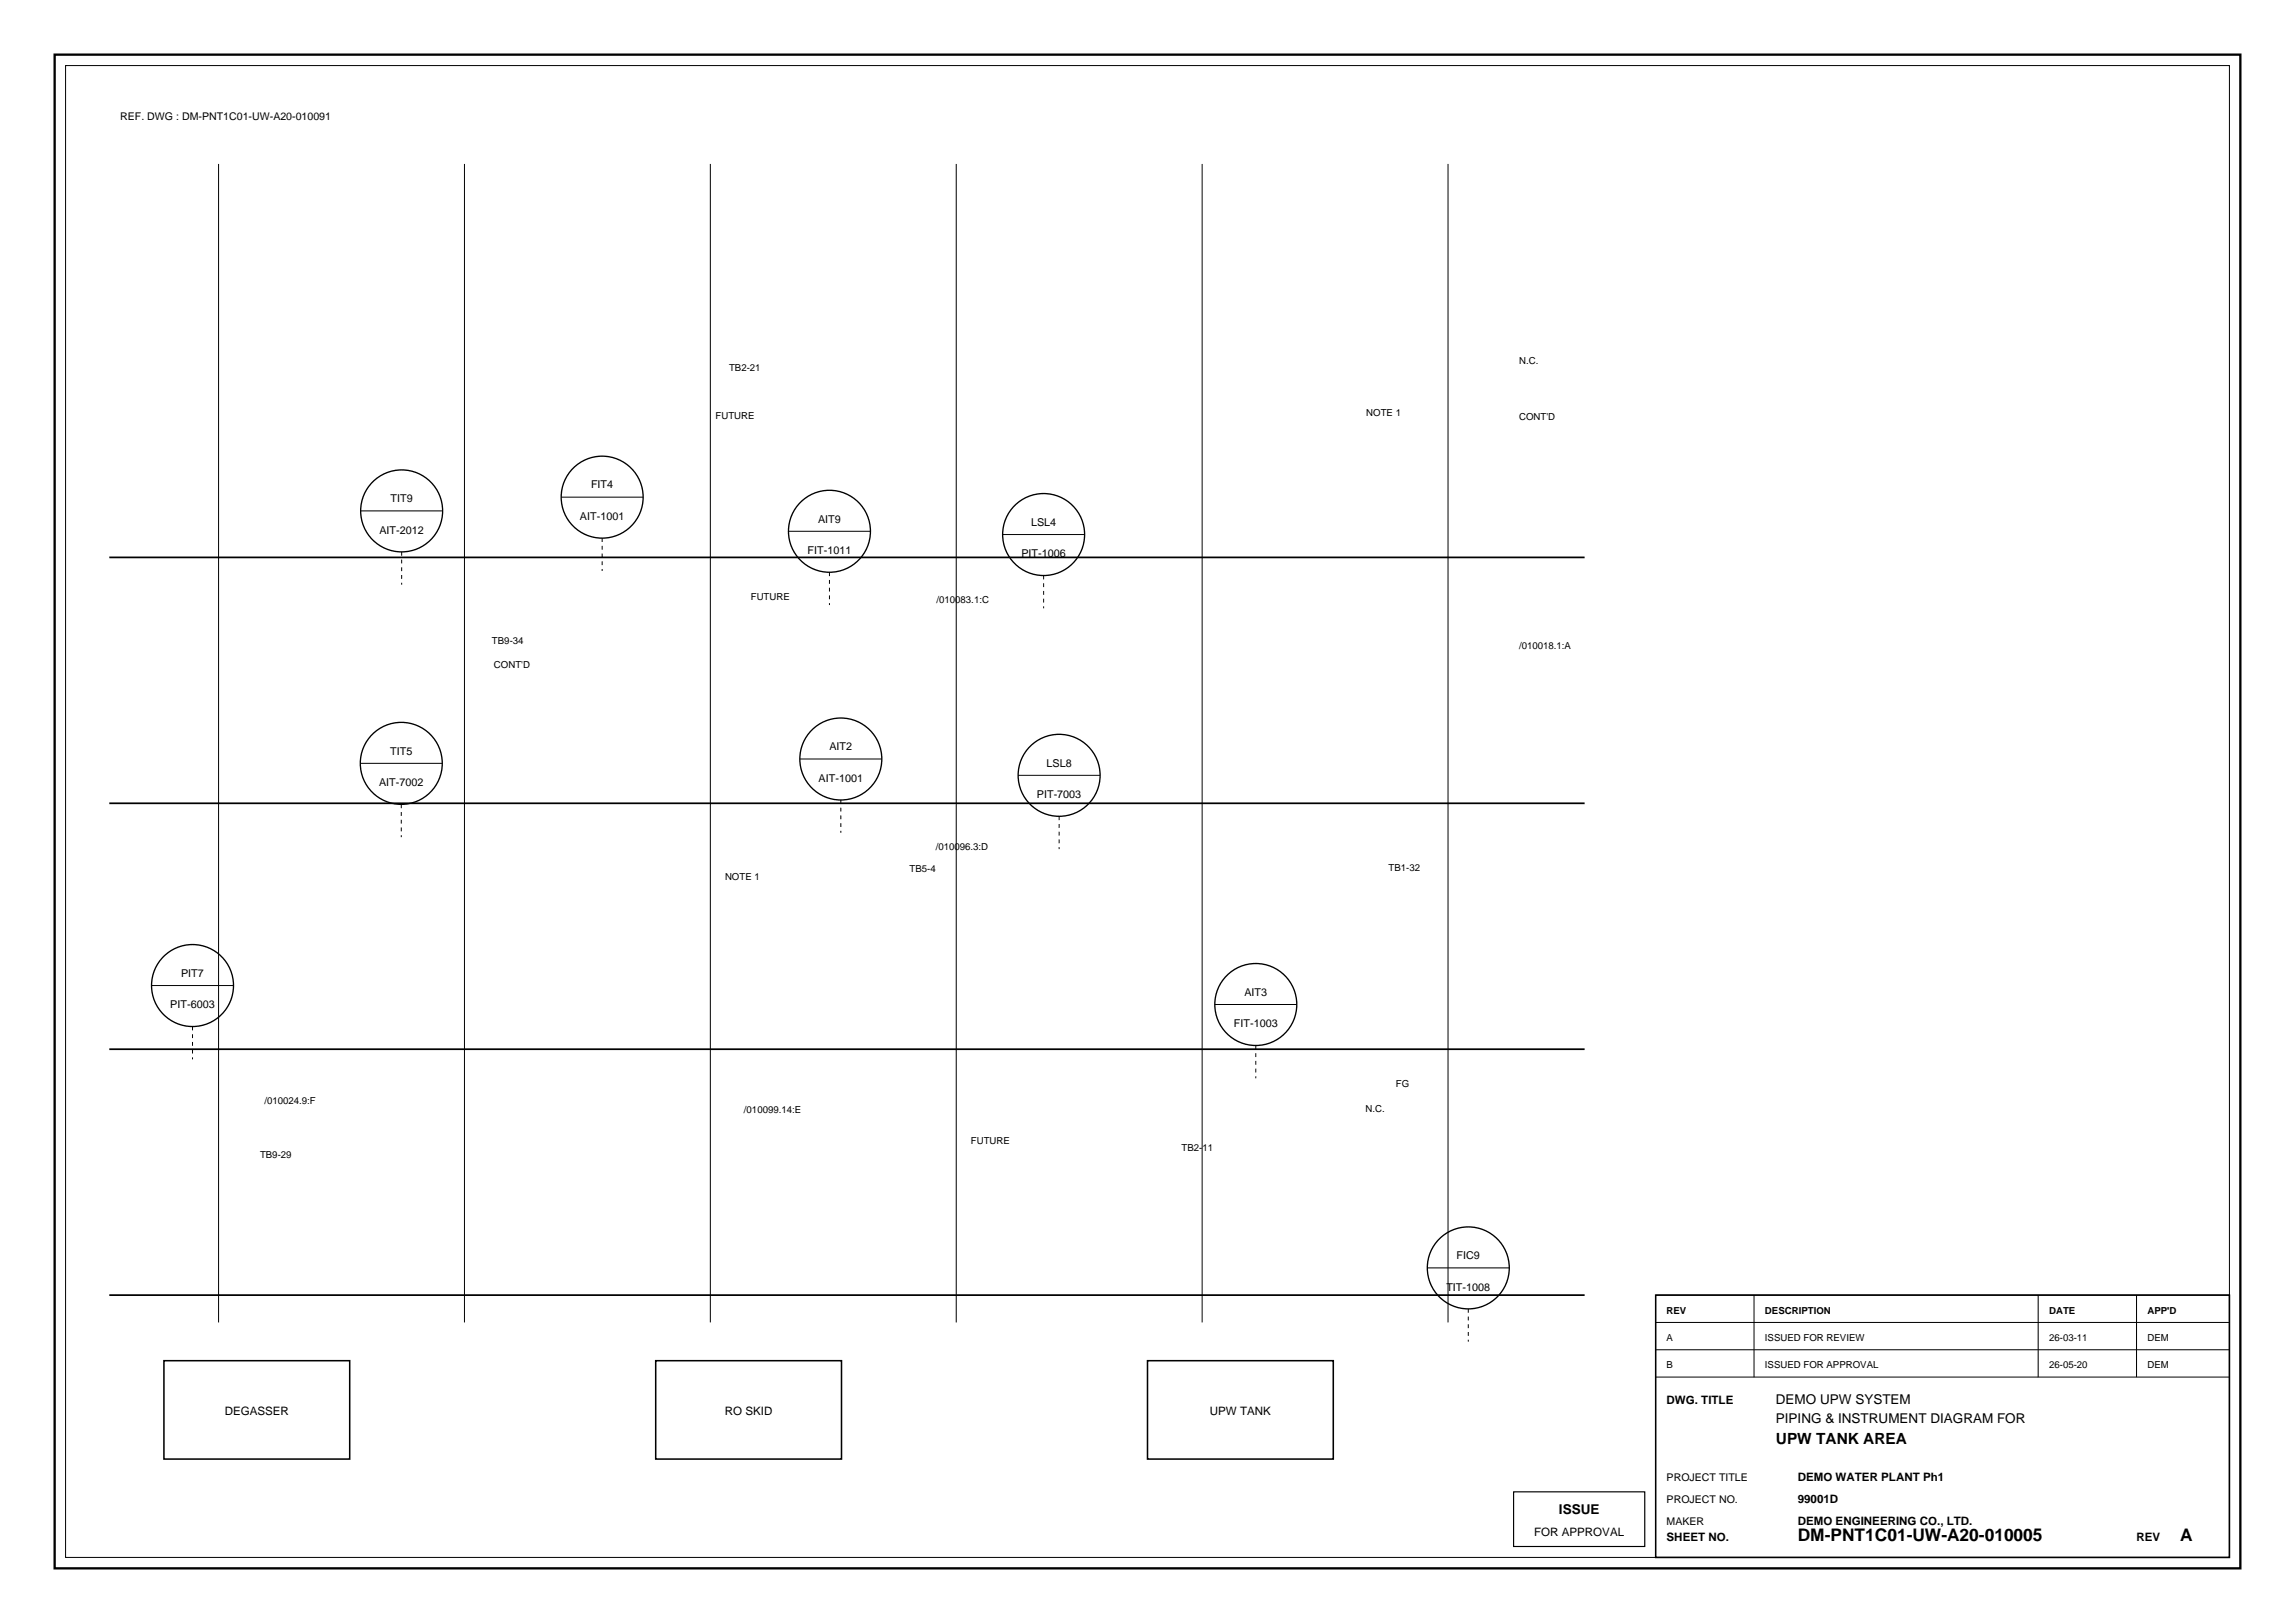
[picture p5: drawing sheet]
<svg xmlns="http://www.w3.org/2000/svg" width="420mm" height="297mm" viewBox="0 0 420 297" stroke-linecap="round" stroke-linejoin="round" font-family="sans-serif">
<defs><g id="words">
<g font-size="3.2">
<text x="329" y="282">DM-PNT1C01-UW-A20-010005</text>
<text x="399" y="282">A</text>
</g>
<text font-size="2.8" x="325" y="264.2">UPW TANK AREA</text>
<g font-size="2.5">
<text x="325" y="257">DEMO UPW SYSTEM</text>
<text x="325" y="260.4">PIPING &amp; INSTRUMENT DIAGRAM FOR</text>
<text x="285.3" y="277">ISSUE</text>
</g>
<g font-size="2.1">
<text x="305" y="257">DWG. TITLE</text>
<text x="41.1" y="259">DEGASSER</text>
<text x="132.6" y="259">RO SKID</text>
<text x="221.4" y="259">UPW TANK</text>
<text x="329" y="271">DEMO WATER PLANT Ph1</text>
<text x="329" y="275">99001D</text>
<text x="280.8" y="281">FOR APPROVAL</text>
<text x="329" y="279">DEMO ENGINEERING CO., LTD.</text>
<text x="305" y="282">SHEET NO.</text>
<text x="391" y="282">REV</text>
</g>
<g font-size="2">
<text x="108.2" y="89.4">FIT4</text>
<text x="71.5" y="91.9">TIT9</text>
<text x="106.1" y="95.2">AIT-1001</text>
<text x="149.7" y="95.6">AIT9</text>
<text x="69.4" y="97.7">AIT-2012</text>
<text x="147.8" y="101.4">FIT-1011</text>
<text x="188.7" y="96.2">LSL4</text>
<text x="186.9" y="102">PIT-1006</text>
<text x="151.8" y="137.3">AIT2</text>
<text x="69.4" y="143.9">AIT-7002</text>
<text x="71.4" y="138.1">TIT5</text>
<text x="149.8" y="143.1">AIT-1001</text>
<text x="191.5" y="140.3">LSL8</text>
<text x="189.8" y="146.1">PIT-7003</text>
<text x="33.1" y="178.7">PIT7</text>
<text x="31.2" y="184.5">PIT-6003</text>
<text x="227.7" y="182.2">AIT3</text>
<text x="225.8" y="188">FIT-1003</text>
<text x="266.6" y="230.4">FIC9</text>
<text x="264.7" y="236.2">TIT-1008</text>
</g>
<g font-size="1.9">
<text x="22" y="22">REF. DWG : DM-PNT1C01-UW-A20-010091</text>
<text x="305" y="271">PROJECT TITLE</text>
<text x="305" y="275">PROJECT NO.</text>
<text x="305" y="279">MAKER</text>
</g>
<g font-size="1.8">
<text x="133.4" y="67.9">TB2-21</text>
<text x="278" y="66.5">N.C.</text>
<text x="131" y="76.6">FUTURE</text>
<text x="250" y="76.1">NOTE 1</text>
<text x="278" y="76.8">CONT'D</text>
<text x="137.4" y="109.7">FUTURE</text>
<text x="171.4" y="110.4">/010083.1:C</text>
<text x="90" y="117.8">TB9-34</text>
<text x="278" y="118.7">/010018.1:A</text>
<text x="90.4" y="122.2">CONT'D</text>
<text x="171.2" y="155.5">/010096.3:D</text>
<text x="132.7" y="161">NOTE 1</text>
<text x="166.4" y="159.6">TB5-4</text>
<text x="254.1" y="159.5">TB1-32</text>
<text x="48.4" y="202">/010024.9:F</text>
<text x="136.1" y="203.6">/010099.14:E</text>
<text x="249.9" y="203.5">N.C.</text>
<text x="255.4" y="199">FG</text>
<text x="177.7" y="209.4">FUTURE</text>
<text x="47.6" y="211.9">TB9-29</text>
<text x="216.2" y="210.6">TB2-11</text>
<text x="305" y="240.4">REV</text>
<text x="305" y="245.4">A</text>
<text x="323" y="240.4">DESCRIPTION</text>
<text x="323" y="245.4">ISSUED FOR REVIEW</text>
<text x="375" y="240.4">DATE</text>
<text x="375" y="245.4">26-03-11</text>
<text x="393" y="240.4">APP'D</text>
<text x="393" y="245.4">DEM</text>
<text x="305" y="250.4">B</text>
<text x="323" y="250.4">ISSUED FOR APPROVAL</text>
<text x="375" y="250.4">26-05-20</text>
<text x="393" y="250.4">DEM</text>
</g>
</g></defs>
<path d="M10 10h400v277h-400z" fill="none" stroke="#000" stroke-width=".42"/>
<g fill="none" stroke="#000" stroke-width=".18">
<path d="M12 12h396v273h-396zM40 30v212M85 30v212M130 30v212M175 30v212M220 30v212M265 30v212M66 93.5h15M102.7 91h15M144.3 97.2h15M183.5 97.8h15M65.9 139.7h15"/>
<path d="M146.4 138.9h15M186.3 141.9h15M27.7 180.3h15M222.3 183.8h15M261.2 232h15M303 237h105M321 237v15M373 237v15M391 237v15M303 242h105M303 247h105M303 252h105"/>
</g>
<path d="M20 102h270M20 147h270M20 192h270M20 237h270" fill="none" stroke="#000" stroke-width=".32"/>
<path d="M303 237h105v48h-105zM30 249h34v18h-34zM120 249h34v18h-34zM210 249h34v18h-34z" fill="none" stroke="#000" stroke-width=".28"/>
<g fill="none" stroke="#000" stroke-width=".25">
<circle cx="73.5" cy="93.5" r="7.5"/>
<circle cx="110.2" cy="91" r="7.5"/>
<circle cx="151.8" cy="97.2" r="7.5"/>
<circle cx="191" cy="97.8" r="7.5"/>
<circle cx="73.4" cy="139.7" r="7.5"/>
<circle cx="153.9" cy="138.9" r="7.5"/>
<circle cx="193.8" cy="141.9" r="7.5"/>
<circle cx="35.2" cy="180.3" r="7.5"/>
<circle cx="229.8" cy="183.8" r="7.5"/>
<circle cx="268.7" cy="232" r="7.5"/>
</g>
<path d="M110.2 98.5v6M73.5 101v6M151.8 104.7v6M191 105.3v6M73.4 147.2v6M153.9 146.4v6M193.8 149.4v6M35.2 187.8v6M229.8 191.3v6M268.7 239.5v6" fill="none" stroke="#000" stroke-width=".18" stroke-dasharray=".7 .7" stroke-linecap="butt"/>
<path d="M277 273h24v10h-24z" fill="none" stroke="#000" stroke-width=".21"/>
<use href="#words"/>
</svg>
